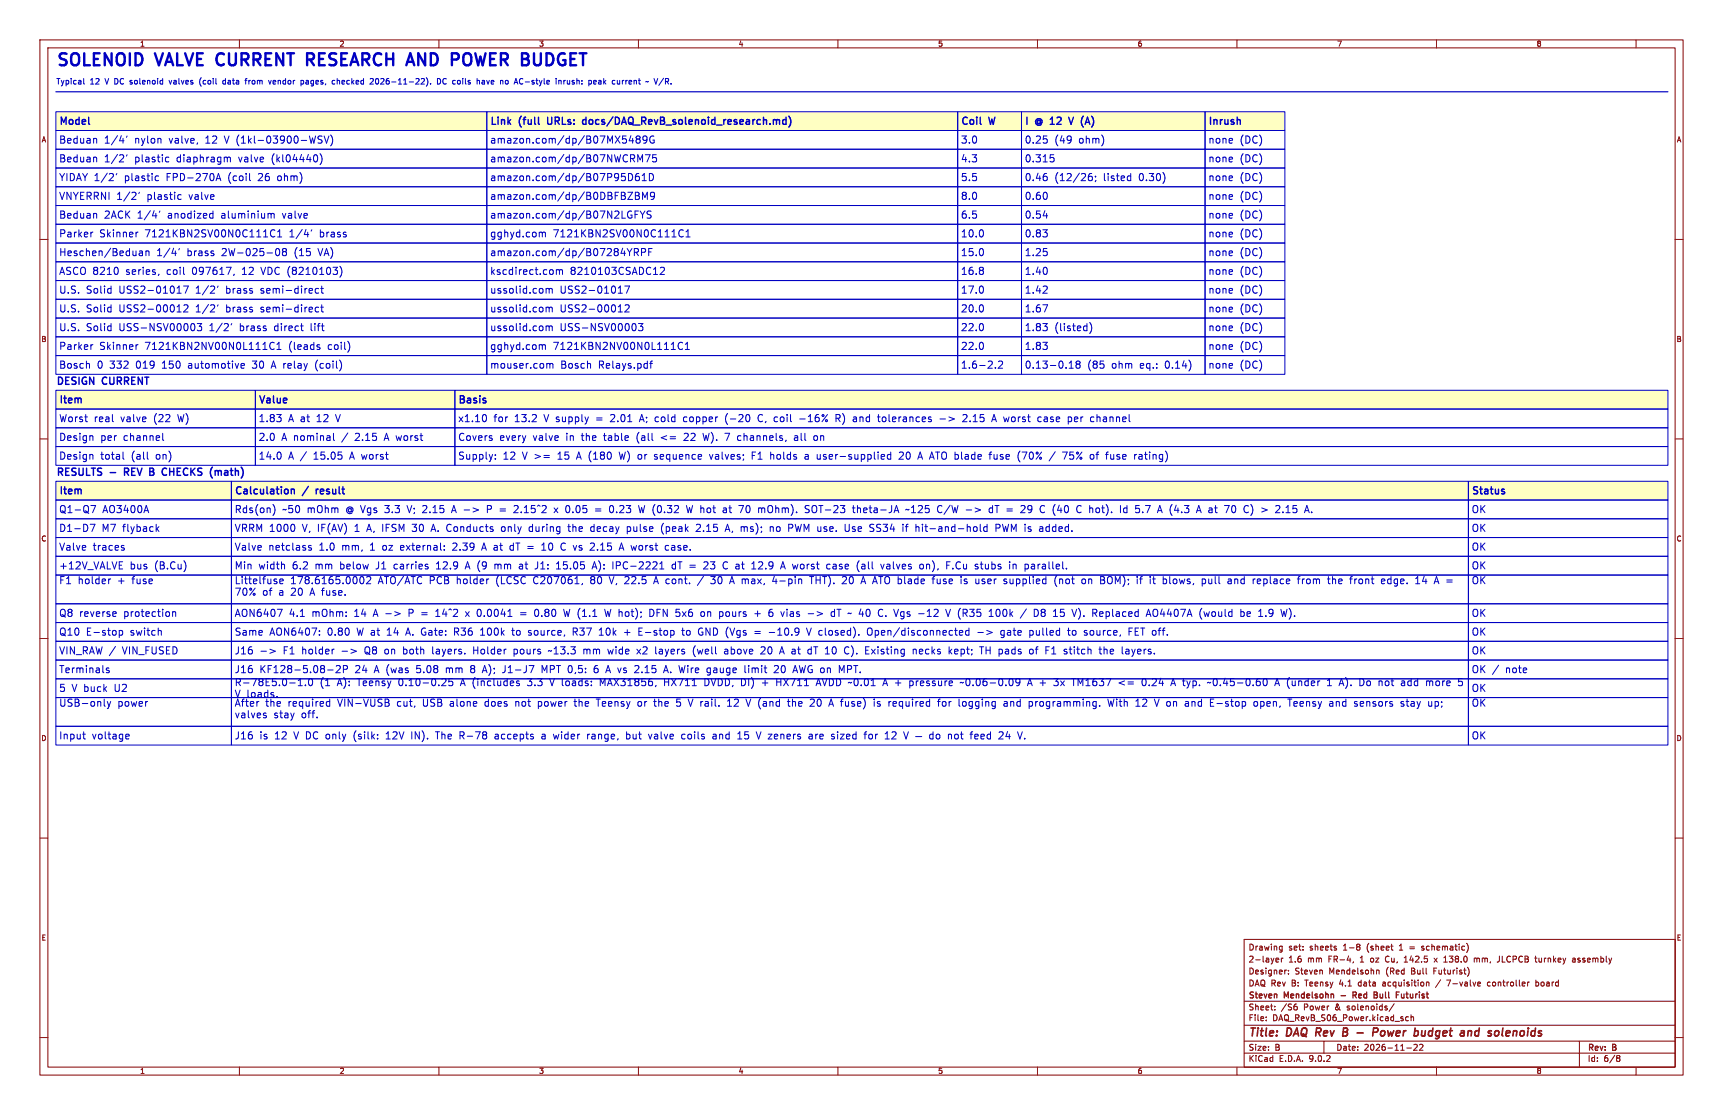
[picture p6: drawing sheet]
<svg xmlns="http://www.w3.org/2000/svg" width="432mm" height="279mm" viewBox="0 0 432 279" stroke-linecap="round" stroke-linejoin="round" font-family="sans-serif">
<defs><g id="words">
<g font-size="4.2" fill="#0000c2">
<text x="14" y="16.7">SOLENOID</text>
<text x="39.3" y="16.7">VALVE CURRENT</text>
<text x="79.5" y="16.7">RESEARCH</text>
<text x="105.9" y="16.7">AND</text>
<text x="118.1" y="16.7">POWER</text>
<text x="136.9" y="16.7">BUDGET</text>
</g>
<g font-size="2.8" fill="#840000">
<text x="312.8" y="260.3">Title:</text>
<text x="322.5" y="260.3">DAQ Rev</text>
<text x="338.2" y="260.3">B</text>
<text x="347.3" y="260.3">Power</text>
<text x="358.5" y="260.3">budget</text>
<text x="370.9" y="260.3">and</text>
<text x="378.6" y="260.3">solenoids</text>
</g>
<g font-size="2.5" fill="#0000c2">
<text x="14.7" y="31.8">Model</text>
<text x="122.7" y="31.8">Link</text>
<text x="130.2" y="31.8">(full</text>
<text x="138" y="31.8">URLs:</text>
<text x="147.6" y="31.8">docs/DAQ_RevB_solenoid_research.md)</text>
<text x="240.7" y="31.8">Coil</text>
<text x="248" y="31.8">W</text>
<text x="256.7" y="31.8">I</text>
<text x="259.6" y="31.8">@ 12</text>
<text x="269.6" y="31.8">V</text>
<text x="273.2" y="31.8">(A)</text>
<text x="302.7" y="31.8">Inrush</text>
<text x="14.7" y="36.2">Beduan</text>
<text x="14.7" y="40.9">Beduan</text>
<text x="26" y="36.2">1/4'</text>
<text x="26" y="40.9">1/2'</text>
<text x="33.7" y="36.2">nylon</text>
<text x="33.7" y="40.9">plastic</text>
<text x="42.3" y="36.2">valve,</text>
<text x="44.2" y="40.9">diaphragm</text>
<text x="51.5" y="36.2">12</text>
<text x="56.4" y="36.2">V (1kl-03900-WSV)</text>
<text x="59.8" y="40.9">valve</text>
<text x="68.2" y="40.9">(kl04440)</text>
<text x="122.7" y="36.2">amazon.com/dp/B07MX5489G</text>
<text x="122.7" y="40.9">amazon.com/dp/B07NWCRM75</text>
<text x="240.7" y="40.9">4.3</text>
<text x="240.7" y="36.2">3.0</text>
<text x="256.7" y="40.9">0.315</text>
<text x="256.7" y="36.2">0.25</text>
<text x="264.2" y="36.2">(49</text>
<text x="270.3" y="36.2">ohm)</text>
<text x="302.7" y="40.9">none</text>
<text x="302.7" y="36.2">none</text>
<text x="310.6" y="40.9">(DC)</text>
<text x="310.6" y="36.2">(DC)</text>
<text x="14.7" y="45.6">YIDAY 1/2'</text>
<text x="31.1" y="45.6">plastic</text>
<text x="41.6" y="45.6">FPD-270A</text>
<text x="57.2" y="45.6">(coil</text>
<text x="64.8" y="45.6">26</text>
<text x="69.7" y="45.6">ohm)</text>
<text x="122.7" y="45.6">amazon.com/dp/B07P95D61D</text>
<text x="240.7" y="45.6">5.5</text>
<text x="256.7" y="45.6">0.46</text>
<text x="264.2" y="45.6">(12/26;</text>
<text x="276.4" y="45.6">listed</text>
<text x="285.4" y="45.6">0.30)</text>
<text x="302.7" y="45.6">none</text>
<text x="310.6" y="45.6">(DC)</text>
<text x="14.7" y="50.3">VNYERRNI 1/2'</text>
<text x="36.8" y="50.3">plastic</text>
<text x="47.3" y="50.3">valve</text>
<text x="122.7" y="50.3">amazon.com/dp/B0DBFBZBM9</text>
<text x="240.7" y="50.3">8.0</text>
<text x="256.7" y="50.3">0.60</text>
<text x="302.7" y="50.3">none</text>
<text x="310.6" y="50.3">(DC)</text>
<text x="14.7" y="55">Beduan</text>
<text x="14.7" y="59.7">Parker</text>
<text x="24.8" y="59.7">Skinner</text>
<text x="26" y="55">2ACK</text>
<text x="34.4" y="55">1/4'</text>
<text x="36.2" y="59.7">7121KBN2SV00N0C111C1</text>
<text x="42" y="55">anodized</text>
<text x="55.5" y="55">aluminium</text>
<text x="70.9" y="55">valve</text>
<text x="72.5" y="59.7">1/4'</text>
<text x="80.1" y="59.7">brass</text>
<text x="122.7" y="59.7">gghyd.com</text>
<text x="122.7" y="55">amazon.com/dp/B07N2LGFYS</text>
<text x="138.5" y="59.7">7121KBN2SV00N0C111C1</text>
<text x="240.7" y="59.7">10.0</text>
<text x="240.7" y="55">6.5</text>
<text x="256.7" y="59.7">0.83</text>
<text x="256.7" y="55">0.54</text>
<text x="302.7" y="59.7">none</text>
<text x="302.7" y="55">none</text>
<text x="310.6" y="59.7">(DC)</text>
<text x="310.6" y="55">(DC)</text>
<text x="14.7" y="64.4">Heschen/Beduan</text>
<text x="39.1" y="64.4">1/4'</text>
<text x="46.8" y="64.4">brass</text>
<text x="55.5" y="64.4">2W-025-08</text>
<text x="73.8" y="64.4">(15</text>
<text x="79.9" y="64.4">VA)</text>
<text x="122.7" y="64.4">amazon.com/dp/B07284YRPF</text>
<text x="240.7" y="64.4">15.0</text>
<text x="256.7" y="64.4">1.25</text>
<text x="302.7" y="64.4">none</text>
<text x="310.6" y="64.4">(DC)</text>
<text x="14.7" y="69.1">ASCO 8210</text>
<text x="31.4" y="69.1">series,</text>
<text x="41.7" y="69.1">coil</text>
<text x="48.2" y="69.1">097617,</text>
<text x="60.8" y="69.1">12</text>
<text x="65.7" y="69.1">VDC (8210103)</text>
<text x="122.7" y="69.1">kscdirect.com</text>
<text x="142.8" y="69.1">8210103CSADC12</text>
<text x="240.7" y="69.1">16.8</text>
<text x="256.7" y="69.1">1.40</text>
<text x="302.7" y="69.1">none</text>
<text x="310.6" y="69.1">(DC)</text>
<text x="14.7" y="73.8">U.S.</text>
<text x="21.5" y="73.8">Solid</text>
<text x="29.7" y="73.8">USS2-01017</text>
<text x="49" y="73.8">1/2'</text>
<text x="56.7" y="73.8">brass</text>
<text x="65.4" y="73.8">semi-direct</text>
<text x="122.7" y="73.8">ussolid.com</text>
<text x="140.2" y="73.8">USS2-01017</text>
<text x="240.7" y="73.8">17.0</text>
<text x="256.7" y="73.8">1.42</text>
<text x="302.7" y="73.8">none</text>
<text x="310.6" y="73.8">(DC)</text>
<text x="14.7" y="83.2">U.S.</text>
<text x="14.7" y="78.5">U.S.</text>
<text x="21.5" y="83.2">Solid</text>
<text x="21.5" y="78.5">Solid</text>
<text x="29.7" y="83.2">USS-NSV00003</text>
<text x="29.7" y="78.5">USS2-00012</text>
<text x="49" y="78.5">1/2'</text>
<text x="52.4" y="83.2">1/2'</text>
<text x="56.7" y="78.5">brass</text>
<text x="60.1" y="83.2">brass</text>
<text x="65.4" y="78.5">semi-direct</text>
<text x="68.8" y="83.2">direct</text>
<text x="78" y="83.2">lift</text>
<text x="122.7" y="83.2">ussolid.com</text>
<text x="122.7" y="78.5">ussolid.com</text>
<text x="140.2" y="83.2">USS-NSV00003</text>
<text x="140.2" y="78.5">USS2-00012</text>
<text x="240.7" y="83.2">22.0</text>
<text x="240.7" y="78.5">20.0</text>
<text x="256.7" y="83.2">1.83</text>
<text x="256.7" y="78.5">1.67</text>
<text x="264.2" y="83.2">(listed)</text>
<text x="302.7" y="83.2">none</text>
<text x="302.7" y="78.5">none</text>
<text x="310.6" y="83.2">(DC)</text>
<text x="310.6" y="78.5">(DC)</text>
<text x="14.7" y="87.9">Parker</text>
<text x="24.8" y="87.9">Skinner</text>
<text x="36.2" y="87.9">7121KBN2NV00N0L111C1</text>
<text x="72.3" y="87.9">(leads</text>
<text x="82.2" y="87.9">coil)</text>
<text x="122.7" y="87.9">gghyd.com</text>
<text x="138.5" y="87.9">7121KBN2NV00N0L111C1</text>
<text x="240.7" y="87.9">22.0</text>
<text x="256.7" y="87.9">1.83</text>
<text x="302.7" y="87.9">none</text>
<text x="310.6" y="87.9">(DC)</text>
<text x="14.7" y="92.6">Bosch</text>
<text x="24.2" y="92.6">0</text>
<text x="27.4" y="92.6">332</text>
<text x="34" y="92.6">019</text>
<text x="40.6" y="92.6">150</text>
<text x="47.2" y="92.6">automotive</text>
<text x="63.5" y="92.6">30</text>
<text x="68.4" y="92.6">A relay</text>
<text x="79.4" y="92.6">(coil)</text>
<text x="122.7" y="92.6">mouser.com</text>
<text x="140.4" y="92.6">Bosch</text>
<text x="149.9" y="92.6">Relays.pdf</text>
<text x="240.7" y="92.6">1.6-2.2</text>
<text x="256.7" y="92.6">0.13-0.18</text>
<text x="272.4" y="92.6">(85</text>
<text x="278.5" y="92.6">ohm</text>
<text x="285.6" y="92.6">eq.:</text>
<text x="292" y="92.6">0.14)</text>
<text x="302.7" y="92.6">none</text>
<text x="310.6" y="92.6">(DC)</text>
<text x="14" y="96.6">DESIGN</text>
<text x="14.7" y="101.6">Item</text>
<text x="25.8" y="96.6">CURRENT</text>
<text x="64.7" y="101.6">Value</text>
<text x="114.7" y="101.6">Basis</text>
<text x="14.7" y="106">Worst</text>
<text x="23.5" y="106">real</text>
<text x="30.2" y="106">valve</text>
<text x="38.5" y="106">(22</text>
<text x="44.6" y="106">W)</text>
<text x="64.7" y="106">1.83</text>
<text x="72.2" y="106">A at</text>
<text x="79.3" y="106">12</text>
<text x="84.2" y="106">V</text>
<text x="114.7" y="106">x1.10</text>
<text x="123.6" y="106">for</text>
<text x="128.9" y="106">13.2</text>
<text x="136.3" y="106">V supply</text>
<text x="149.5" y="106">=</text>
<text x="153.2" y="106">2.01</text>
<text x="160.6" y="106">A; cold</text>
<text x="171.7" y="106">copper</text>
<text x="182.3" y="106">(-20</text>
<text x="190.6" y="106">C, coil</text>
<text x="201.2" y="106">-16%</text>
<text x="210.3" y="106">R)</text>
<text x="214.8" y="106">and</text>
<text x="221.2" y="106">tolerances</text>
<text x="236.7" y="106">-&gt;</text>
<text x="242.6" y="106">2.15</text>
<text x="250.1" y="106">A worst</text>
<text x="261.7" y="106">case</text>
<text x="269.3" y="106">per</text>
<text x="275.1" y="106">channel</text>
<text x="14.7" y="110.7">Design</text>
<text x="25.1" y="110.7">per</text>
<text x="30.8" y="110.7">channel</text>
<text x="64.7" y="110.7">2.0</text>
<text x="70.5" y="110.7">A nominal</text>
<text x="85.6" y="110.7">/</text>
<text x="89" y="110.7">2.15</text>
<text x="96.5" y="110.7">A worst</text>
<text x="114.7" y="110.7">Covers</text>
<text x="125.1" y="110.7">every</text>
<text x="133.5" y="110.7">valve</text>
<text x="141.8" y="110.7">in</text>
<text x="145.8" y="110.7">the</text>
<text x="151.4" y="110.7">table</text>
<text x="159.7" y="110.7">(all</text>
<text x="165.9" y="110.7">&lt;=</text>
<text x="171.8" y="110.7">22</text>
<text x="176.7" y="110.7">W). 7</text>
<text x="185.5" y="110.7">channels,</text>
<text x="199.8" y="110.7">all</text>
<text x="204.8" y="110.7">on</text>
<text x="14" y="119.4">RESULTS</text>
<text x="14.7" y="115.4">Design</text>
<text x="25.1" y="115.4">total</text>
<text x="27.7" y="119.4">-</text>
<text x="32" y="119.4">REV</text>
<text x="32.8" y="115.4">(all</text>
<text x="39" y="115.4">on)</text>
<text x="39" y="119.4">B</text>
<text x="42.9" y="119.4">CHECKS</text>
<text x="55.7" y="119.4">(math)</text>
<text x="64.7" y="115.4">14.0</text>
<text x="72.2" y="115.4">A /</text>
<text x="78.5" y="115.4">15.05</text>
<text x="87.7" y="115.4">A worst</text>
<text x="114.7" y="115.4">Supply:</text>
<text x="125.9" y="115.4">12</text>
<text x="130.8" y="115.4">V &gt;=</text>
<text x="139.8" y="115.4">15</text>
<text x="144.7" y="115.4">A (180</text>
<text x="155.5" y="115.4">W) or</text>
<text x="164.4" y="115.4">sequence</text>
<text x="178.4" y="115.4">valves;</text>
<text x="189.1" y="115.4">F1</text>
<text x="193.8" y="115.4">holds</text>
<text x="202.5" y="115.4">a user-supplied</text>
<text x="226.4" y="115.4">20</text>
<text x="231.3" y="115.4">A ATO blade</text>
<text x="249.4" y="115.4">fuse</text>
<text x="256.5" y="115.4">(70%</text>
<text x="268" y="115.4">75%</text>
<text x="275" y="115.4">of</text>
<text x="279.1" y="115.4">fuse</text>
<text x="286.2" y="115.4">rating)</text>
<text x="14.7" y="124.4">Item</text>
<text x="58.7" y="124.4">Calculation</text>
<text x="76" y="124.4">/</text>
<text x="80" y="124.4">result</text>
<text x="368.7" y="124.4">Status</text>
<text x="14.7" y="128.8">Q1-Q7</text>
<text x="25.6" y="128.8">AO3400A</text>
<text x="58.7" y="128.8">Rds(on)</text>
<text x="70.7" y="128.8">~50</text>
<text x="76.9" y="128.8">mOhm</text>
<text x="86.7" y="128.8">@ Vgs</text>
<text x="96.6" y="128.8">3.3</text>
<text x="102.3" y="128.8">V; 2.15</text>
<text x="113.6" y="128.8">A -&gt;</text>
<text x="122.6" y="128.8">P =</text>
<text x="129.6" y="128.8">2.15^2</text>
<text x="139.8" y="128.8">x 0.05</text>
<text x="153.9" y="128.8">0.23</text>
<text x="161.3" y="128.8">W (0.32</text>
<text x="173.5" y="128.8">W hot</text>
<text x="182.8" y="128.8">at</text>
<text x="186.9" y="128.8">70</text>
<text x="191.8" y="128.8">mOhm).</text>
<text x="203.7" y="128.8">SOT-23</text>
<text x="215.8" y="128.8">theta-JA</text>
<text x="229.2" y="128.8">~125</text>
<text x="237.1" y="128.8">C/W</text>
<text x="244.3" y="128.8">-&gt;</text>
<text x="250.3" y="128.8">dT =</text>
<text x="258.4" y="128.8">29</text>
<text x="263.3" y="128.8">C (40</text>
<text x="272.7" y="128.8">C hot).</text>
<text x="283.8" y="128.8">Id</text>
<text x="287.7" y="128.8">5.7</text>
<text x="293.5" y="128.8">A (4.3</text>
<text x="303.4" y="128.8">A at</text>
<text x="310.6" y="128.8">70</text>
<text x="315.5" y="128.8">C)</text>
<text x="319.9" y="128.8">&gt;</text>
<text x="323.6" y="128.8">2.15</text>
<text x="368.7" y="128.8">OK</text>
<text x="14.7" y="133.5">D1-D7</text>
<text x="25.4" y="133.5">M7</text>
<text x="30.7" y="133.5">flyback</text>
<text x="58.7" y="133.5">VRRM 1000</text>
<text x="75.7" y="133.5">V, IF(AV)</text>
<text x="88.9" y="133.5">1</text>
<text x="92.1" y="133.5">A, IFSM 30</text>
<text x="108.5" y="133.5">A. Conducts</text>
<text x="126.2" y="133.5">only</text>
<text x="133.2" y="133.5">during</text>
<text x="143.2" y="133.5">the</text>
<text x="148.8" y="133.5">decay</text>
<text x="158" y="133.5">pulse</text>
<text x="166.7" y="133.5">(peak</text>
<text x="175.6" y="133.5">2.15</text>
<text x="183.1" y="133.5">A, ms);</text>
<text x="194.3" y="133.5">no</text>
<text x="199.1" y="133.5">PWM use.</text>
<text x="213.4" y="133.5">Use</text>
<text x="219.8" y="133.5">SS34</text>
<text x="228.1" y="133.5">if</text>
<text x="231.4" y="133.5">hit-and-hold</text>
<text x="251.6" y="133.5">PWM is</text>
<text x="262.8" y="133.5">added.</text>
<text x="368.7" y="133.5">OK</text>
<text x="14.7" y="142.9">+12V_VALVE</text>
<text x="14.7" y="138.2">Valve</text>
<text x="23.2" y="138.2">traces</text>
<text x="32.5" y="142.9">bus</text>
<text x="38.6" y="142.9">(B.Cu)</text>
<text x="58.7" y="138.2">Valve</text>
<text x="58.7" y="142.9">Min</text>
<text x="64.7" y="142.9">width</text>
<text x="67.2" y="138.2">netclass</text>
<text x="73.2" y="142.9">6.2</text>
<text x="79" y="142.9">mm</text>
<text x="79.9" y="138.2">1.0</text>
<text x="85.2" y="142.9">below</text>
<text x="85.6" y="138.2">mm,</text>
<text x="92.8" y="138.2">1</text>
<text x="94.3" y="142.9">J1</text>
<text x="96" y="138.2">oz</text>
<text x="98.9" y="142.9">carries</text>
<text x="100.5" y="138.2">external:</text>
<text x="109.6" y="142.9">12.9</text>
<text x="113.7" y="138.2">2.39</text>
<text x="117.1" y="142.9">A (9</text>
<text x="121.2" y="138.2">A at</text>
<text x="124.5" y="142.9">mm</text>
<text x="128.3" y="138.2">dT =</text>
<text x="130.7" y="142.9">at</text>
<text x="134.9" y="142.9">J1:</text>
<text x="136.5" y="138.2">10</text>
<text x="140.3" y="142.9">15.05</text>
<text x="141.4" y="138.2">C vs</text>
<text x="149" y="138.2">2.15</text>
<text x="149.5" y="142.9">A):</text>
<text x="154.5" y="142.9">IPC-2221</text>
<text x="156.4" y="138.2">A worst</text>
<text x="168" y="138.2">case.</text>
<text x="169.5" y="142.9">dT =</text>
<text x="177.7" y="142.9">23</text>
<text x="182.6" y="142.9">C at</text>
<text x="190" y="142.9">12.9</text>
<text x="197.5" y="142.9">A worst</text>
<text x="209.1" y="142.9">case</text>
<text x="216.7" y="142.9">(all</text>
<text x="222.9" y="142.9">valves</text>
<text x="232.7" y="142.9">on),</text>
<text x="239.5" y="142.9">F.Cu</text>
<text x="246.7" y="142.9">stubs</text>
<text x="255.4" y="142.9">in</text>
<text x="259.4" y="142.9">parallel.</text>
<text x="368.7" y="142.9">OK</text>
<text x="368.7" y="138.2">OK</text>
<text x="14.7" y="146.7">F1</text>
<text x="19.4" y="146.7">holder</text>
<text x="29.4" y="146.7">+</text>
<text x="33.1" y="146.7">fuse</text>
<text x="58.7" y="146.7">Littelfuse</text>
<text x="58.7" y="149.6">70%</text>
<text x="65.7" y="149.6">of</text>
<text x="69.8" y="149.6">a 20</text>
<text x="72.7" y="146.7">178.6165.0002</text>
<text x="77.8" y="149.6">A fuse.</text>
<text x="94.7" y="146.7">ATO/ATC</text>
<text x="107.6" y="146.7">PCB holder</text>
<text x="124.4" y="146.7">(LCSC</text>
<text x="133.9" y="146.7">C207061,</text>
<text x="148.3" y="146.7">80</text>
<text x="153.2" y="146.7">V, 22.5</text>
<text x="164.5" y="146.7">A cont.</text>
<text x="175.7" y="146.7">/</text>
<text x="179" y="146.7">30</text>
<text x="183.9" y="146.7">A max,</text>
<text x="194.7" y="146.7">4-pin</text>
<text x="204.3" y="146.7">THT). 20</text>
<text x="217.3" y="146.7">A ATO blade</text>
<text x="235.4" y="146.7">fuse</text>
<text x="242.6" y="146.7">is</text>
<text x="246.3" y="146.7">user</text>
<text x="253.6" y="146.7">supplied</text>
<text x="266.3" y="146.7">(not</text>
<text x="273.3" y="146.7">on</text>
<text x="278" y="146.7">BOM);</text>
<text x="287.3" y="146.7">if</text>
<text x="290.6" y="146.7">it</text>
<text x="294" y="146.7">blows,</text>
<text x="303.9" y="146.7">pull</text>
<text x="310.5" y="146.7">and</text>
<text x="316.8" y="146.7">replace</text>
<text x="328.2" y="146.7">from</text>
<text x="335.9" y="146.7">the</text>
<text x="341.6" y="146.7">front</text>
<text x="349.5" y="146.7">edge.</text>
<text x="358.1" y="146.7">14</text>
<text x="363" y="146.7">A =</text>
<text x="368.7" y="146.7">OK</text>
<text x="14.7" y="154.8">Q8 reverse</text>
<text x="30.9" y="154.8">protection</text>
<text x="58.7" y="154.8">AON6407</text>
<text x="72.3" y="154.8">4.1</text>
<text x="78.1" y="154.8">mOhm:</text>
<text x="88.7" y="154.8">14</text>
<text x="93.6" y="154.8">A -&gt;</text>
<text x="102.6" y="154.8">P =</text>
<text x="109.5" y="154.8">14^2</text>
<text x="117.2" y="154.8">x 0.0041</text>
<text x="131" y="154.8">=</text>
<text x="134.7" y="154.8">0.80</text>
<text x="142.2" y="154.8">W (1.1</text>
<text x="152.6" y="154.8">W hot);</text>
<text x="164" y="154.8">DFN 5x6</text>
<text x="177" y="154.8">on</text>
<text x="181.8" y="154.8">pours</text>
<text x="190.7" y="154.8">+</text>
<text x="194.4" y="154.8">6</text>
<text x="197.6" y="154.8">vias</text>
<text x="204.3" y="154.8">-&gt;</text>
<text x="210.3" y="154.8">dT ~ 40</text>
<text x="222.4" y="154.8">C. Vgs</text>
<text x="232.6" y="154.8">-12</text>
<text x="239.7" y="154.8">V (R35</text>
<text x="250.6" y="154.8">100k</text>
<text x="258.7" y="154.8">/</text>
<text x="262.1" y="154.8">D8</text>
<text x="267.1" y="154.8">15</text>
<text x="272" y="154.8">V).</text>
<text x="277" y="154.8">Replaced</text>
<text x="290.7" y="154.8">AO4407A</text>
<text x="304" y="154.8">(would</text>
<text x="314.4" y="154.8">be</text>
<text x="319.1" y="154.8">1.9</text>
<text x="324.8" y="154.8">W).</text>
<text x="368.7" y="154.8">OK</text>
<text x="14.7" y="159.5">Q10</text>
<text x="21.5" y="159.5">E-stop</text>
<text x="32.6" y="159.5">switch</text>
<text x="58.7" y="159.5">Same</text>
<text x="67.5" y="159.5">AON6407:</text>
<text x="82" y="159.5">0.80</text>
<text x="89.4" y="159.5">W at</text>
<text x="97.1" y="159.5">14</text>
<text x="102" y="159.5">A. Gate:</text>
<text x="114.2" y="159.5">R36</text>
<text x="120.9" y="159.5">100k</text>
<text x="128.9" y="159.5">to</text>
<text x="133.1" y="159.5">source,</text>
<text x="144.3" y="159.5">R37</text>
<text x="151" y="159.5">10k</text>
<text x="157.3" y="159.5">+</text>
<text x="161" y="159.5">E-stop</text>
<text x="172.1" y="159.5">to</text>
<text x="176.2" y="159.5">GND (Vgs</text>
<text x="194.2" y="159.5">-10.9</text>
<text x="203.9" y="159.5">V closed).</text>
<text x="219.2" y="159.5">Open/disconnected</text>
<text x="246.9" y="159.5">-&gt;</text>
<text x="252.8" y="159.5">gate</text>
<text x="260.1" y="159.5">pulled</text>
<text x="269.9" y="159.5">to</text>
<text x="274" y="159.5">source,</text>
<text x="285.2" y="159.5">FET off.</text>
<text x="368.7" y="159.5">OK</text>
<text x="14.7" y="164.2">VIN_RAW /</text>
<text x="30.6" y="164.2">VIN_FUSED</text>
<text x="58.7" y="164.2">J16</text>
<text x="70.9" y="164.2">F1</text>
<text x="75.6" y="164.2">holder</text>
<text x="91.5" y="164.2">Q8 on</text>
<text x="101.3" y="164.2">both</text>
<text x="108.7" y="164.2">layers.</text>
<text x="119.1" y="164.2">Holder</text>
<text x="129.3" y="164.2">pours</text>
<text x="138.2" y="164.2">~13.3</text>
<text x="147" y="164.2">mm</text>
<text x="153.2" y="164.2">wide</text>
<text x="160.6" y="164.2">x2</text>
<text x="165.2" y="164.2">layers</text>
<text x="174.8" y="164.2">(well</text>
<text x="182.8" y="164.2">above</text>
<text x="192" y="164.2">20</text>
<text x="196.9" y="164.2">A at</text>
<text x="204.1" y="164.2">dT 10</text>
<text x="213.4" y="164.2">C).</text>
<text x="218.7" y="164.2">Existing</text>
<text x="230.8" y="164.2">necks</text>
<text x="239.9" y="164.2">kept;</text>
<text x="247.8" y="164.2">TH pads</text>
<text x="260.4" y="164.2">of</text>
<text x="264.5" y="164.2">F1</text>
<text x="269.2" y="164.2">stitch</text>
<text x="278.2" y="164.2">the</text>
<text x="283.9" y="164.2">layers.</text>
<text x="368.7" y="164.2">OK</text>
<text x="14.7" y="173.6">5</text>
<text x="14.7" y="168.9">Terminals</text>
<text x="17.9" y="173.6">V buck</text>
<text x="28.6" y="173.6">U2</text>
<text x="58.7" y="172.1">R-78E5.0-1.0</text>
<text x="58.7" y="168.9">J16</text>
<text x="65" y="168.9">KF128-5.08-2P</text>
<text x="80.1" y="172.1">(1</text>
<text x="84.4" y="172.1">A):</text>
<text x="88.9" y="168.9">24</text>
<text x="89.5" y="172.1">Teensy</text>
<text x="93.8" y="168.9">A (was</text>
<text x="99.9" y="172.1">0.10-0.25</text>
<text x="104.4" y="168.9">5.08</text>
<text x="111.9" y="168.9">mm</text>
<text x="115.6" y="172.1">A (includes</text>
<text x="118.2" y="168.9">8</text>
<text x="121.4" y="168.9">A);</text>
<text x="126.4" y="168.9">J1-J7</text>
<text x="132.5" y="172.1">3.3</text>
<text x="136.3" y="168.9">MPT 0,5:</text>
<text x="138.2" y="172.1">V loads:</text>
<text x="149.6" y="168.9">6</text>
<text x="150.9" y="172.1">MAX31856,</text>
<text x="152.8" y="168.9">A vs</text>
<text x="160.1" y="168.9">2.15</text>
<text x="167.1" y="172.1">HX711</text>
<text x="167.6" y="168.9">A. Wire</text>
<text x="177.3" y="172.1">DVDD, DI)</text>
<text x="178.5" y="168.9">gauge</text>
<text x="188" y="168.9">limit</text>
<text x="191.9" y="172.1">+</text>
<text x="195.6" y="168.9">20</text>
<text x="195.6" y="172.1">HX711</text>
<text x="200.5" y="168.9">AWG on</text>
<text x="205.8" y="172.1">AVDD ~0.01</text>
<text x="212" y="168.9">MPT.</text>
<text x="222.7" y="172.1">A +</text>
<text x="229.4" y="172.1">pressure</text>
<text x="242.4" y="172.1">~0.06-0.09</text>
<text x="259.4" y="172.1">A +</text>
<text x="266.1" y="172.1">3x</text>
<text x="270.7" y="172.1">TM1637</text>
<text x="282.5" y="172.1">&lt;=</text>
<text x="288.4" y="172.1">0.24</text>
<text x="295.9" y="172.1">A typ.</text>
<text x="305.2" y="172.1">~0.45-0.60</text>
<text x="322.2" y="172.1">A (under</text>
<text x="335.4" y="172.1">1</text>
<text x="338.6" y="172.1">A).</text>
<text x="343.7" y="172.1">Do not</text>
<text x="354.3" y="172.1">add</text>
<text x="360.7" y="172.1">more</text>
<text x="368.7" y="173.6">OK</text>
<text x="368.7" y="168.9">OK /</text>
<text x="368.8" y="172.1">5</text>
<text x="377.2" y="168.9">note</text>
<text x="14.7" y="177.4">USB-only</text>
<text x="29.4" y="177.4">power</text>
<text x="58.7" y="177.4">After</text>
<text x="58.7" y="175">V loads.</text>
<text x="66.4" y="177.4">the</text>
<text x="72.1" y="177.4">required</text>
<text x="84.6" y="177.4">VIN-VUSB</text>
<text x="99.5" y="177.4">cut,</text>
<text x="106.1" y="177.4">USB alone</text>
<text x="121.8" y="177.4">does</text>
<text x="129.5" y="177.4">not</text>
<text x="135.3" y="177.4">power</text>
<text x="144.5" y="177.4">the</text>
<text x="150.2" y="177.4">Teensy</text>
<text x="160.6" y="177.4">or</text>
<text x="164.8" y="177.4">the</text>
<text x="170.5" y="177.4">5</text>
<text x="173.6" y="177.4">V rail.</text>
<text x="183.5" y="177.4">12</text>
<text x="188.4" y="177.4">V (and</text>
<text x="199" y="177.4">the</text>
<text x="204.7" y="177.4">20</text>
<text x="209.6" y="177.4">A fuse)</text>
<text x="220.9" y="177.4">is</text>
<text x="224.7" y="177.4">required</text>
<text x="237.2" y="177.4">for</text>
<text x="242.4" y="177.4">logging</text>
<text x="253.9" y="177.4">and</text>
<text x="260.2" y="177.4">programming.</text>
<text x="280.2" y="177.4">With</text>
<text x="287.2" y="177.4">12</text>
<text x="292.1" y="177.4">V on</text>
<text x="299.9" y="177.4">and</text>
<text x="306.2" y="177.4">E-stop</text>
<text x="317.3" y="177.4">open,</text>
<text x="326" y="177.4">Teensy</text>
<text x="336.4" y="177.4">and</text>
<text x="342.8" y="177.4">sensors</text>
<text x="354.5" y="177.4">stay</text>
<text x="361.5" y="177.4">up;</text>
<text x="368.7" y="177.4">OK</text>
<text x="14.7" y="185.5">Input</text>
<text x="22.9" y="185.5">voltage</text>
<text x="58.7" y="185.5">J16</text>
<text x="58.7" y="180.3">valves</text>
<text x="65" y="185.5">is</text>
<text x="68.5" y="180.3">stay</text>
<text x="68.8" y="185.5">12</text>
<text x="73.6" y="185.5">V DC only</text>
<text x="75.4" y="180.3">off.</text>
<text x="88.8" y="185.5">(silk:</text>
<text x="97" y="185.5">12V</text>
<text x="103.4" y="185.5">IN).</text>
<text x="109.7" y="185.5">The R-78</text>
<text x="124.7" y="185.5">accepts</text>
<text x="136.5" y="185.5">a wider</text>
<text x="148.1" y="185.5">range,</text>
<text x="158" y="185.5">but</text>
<text x="163.7" y="185.5">valve</text>
<text x="172" y="185.5">coils</text>
<text x="179.9" y="185.5">and</text>
<text x="186.3" y="185.5">15</text>
<text x="191.2" y="185.5">V zeners</text>
<text x="204.4" y="185.5">are</text>
<text x="210.2" y="185.5">sized</text>
<text x="218.6" y="185.5">for</text>
<text x="223.8" y="185.5">12</text>
<text x="240" y="185.5">not</text>
<text x="245.7" y="185.5">feed</text>
<text x="252.9" y="185.5">24</text>
<text x="368.7" y="185.5">OK</text>
</g>
<g font-size="2.1" fill="#840000">
<text x="312.8" y="238.4">Drawing</text>
<text x="322.9" y="238.4">set:</text>
<text x="328.3" y="238.4">sheets</text>
<text x="336.8" y="238.4">1-8</text>
<text x="342.8" y="238.4">(sheet</text>
<text x="351.1" y="238.4">1</text>
<text x="353.8" y="238.4">=</text>
<text x="357" y="238.4">schematic)</text>
<text x="312.8" y="244.4">Designer:</text>
<text x="312.8" y="241.4">2-layer</text>
<text x="322.9" y="241.4">1.6</text>
<text x="324.5" y="244.4">Steven</text>
<text x="327.8" y="241.4">mm</text>
<text x="333.1" y="241.4">FR-4,</text>
<text x="333.1" y="244.4">Mendelsohn</text>
<text x="341.1" y="241.4">1</text>
<text x="343.9" y="241.4">oz</text>
<text x="347.5" y="244.4">(Red</text>
<text x="347.7" y="241.4">Cu,</text>
<text x="352.6" y="241.4">142.5</text>
<text x="353.9" y="244.4">Bull</text>
<text x="359.7" y="244.4">Futurist)</text>
<text x="360.3" y="241.4">x</text>
<text x="362.9" y="241.4">138.0</text>
<text x="370.6" y="241.4">mm,</text>
<text x="376.6" y="241.4">JLCPCB</text>
<text x="386.3" y="241.4">turnkey</text>
<text x="395.7" y="241.4">assembly</text>
<text x="312.8" y="250.6">Steven</text>
<text x="312.8" y="247.4">DAQ Rev</text>
<text x="321.9" y="250.6">Mendelsohn</text>
<text x="323.7" y="247.4">B:</text>
<text x="327.2" y="247.4">Teensy</text>
<text x="335.9" y="247.4">4.1</text>
<text x="336.7" y="250.6">-</text>
<text x="340.3" y="250.6">Red</text>
<text x="340.8" y="247.4">data</text>
<text x="346.2" y="250.6">Bull</text>
<text x="347" y="247.4">acquisition</text>
<text x="352.4" y="250.6">Futurist</text>
<text x="363.5" y="247.4">7-valve</text>
<text x="373.8" y="247.4">controller</text>
<text x="386" y="247.4">board</text>
<text x="312.8" y="256.1">File:</text>
<text x="312.8" y="253.4">Sheet:</text>
<text x="318.9" y="256.1">DAQ_RevB_S06_Power.kicad_sch</text>
<text x="321" y="253.4">/S6</text>
<text x="326.8" y="253.4">Power</text>
<text x="334.7" y="253.4">&amp;</text>
<text x="337.9" y="253.4">solenoids/</text>
<text x="312.8" y="263.5">Size:</text>
<text x="319.5" y="263.5">B</text>
<text x="334.8" y="263.5">Date:</text>
<text x="341.8" y="263.5">2026-11-22</text>
<text x="397.8" y="263.7">Rev:</text>
<text x="404.2" y="263.7">B</text>
<text x="312.8" y="266.3">KiCad</text>
<text x="320.5" y="266.3">E.D.A.</text>
<text x="328.1" y="266.3">9.0.2</text>
<text x="397.8" y="266.3">Id:</text>
<text x="401.9" y="266.3">6/8</text>
</g>
<g font-size="1.9" fill="#0000c2">
<text x="14" y="21.2">Typical</text>
<text x="22.5" y="21.2">12</text>
<text x="26.4" y="21.2">V DC solenoid</text>
<text x="43" y="21.2">valves</text>
<text x="50.7" y="21.2">(coil</text>
<text x="56.7" y="21.2">data</text>
<text x="62.6" y="21.2">from</text>
<text x="68.6" y="21.2">vendor</text>
<text x="76.8" y="21.2">pages,</text>
<text x="84.8" y="21.2">checked</text>
<text x="94.5" y="21.2">2026-11-22).</text>
<text x="111.5" y="21.2">DC coils</text>
<text x="121.8" y="21.2">have</text>
<text x="127.8" y="21.2">no</text>
<text x="131.6" y="21.2">AC-style</text>
<text x="142.1" y="21.2">inrush:</text>
<text x="150.5" y="21.2">peak</text>
<text x="156.6" y="21.2">current</text>
<text x="165.3" y="21.2">~ V/R.</text>
</g>
<g font-size="1.8" fill="#840000">
<text x="35" y="11.9">1</text>
<text x="85" y="11.9">2</text>
<text x="135" y="11.9">3</text>
<text x="185" y="11.9">4</text>
<text x="235" y="11.9">5</text>
<text x="285" y="11.9">6</text>
<text x="335" y="11.9">7</text>
<text x="385" y="11.9">8</text>
<text x="10.3" y="35.9">A</text>
<text x="420.1" y="35.9">A</text>
<text x="10.3" y="85.9">B</text>
<text x="420.1" y="85.9">B</text>
<text x="10.3" y="135.9">C</text>
<text x="420.1" y="135.9">C</text>
<text x="10.3" y="185.9">D</text>
<text x="420.1" y="185.9">D</text>
<text x="10.3" y="235.9">E</text>
<text x="420.1" y="235.9">E</text>
<text x="35" y="269.3">1</text>
<text x="85" y="269.3">2</text>
<text x="135" y="269.3">3</text>
<text x="185" y="269.3">4</text>
<text x="235" y="269.3">5</text>
<text x="285" y="269.3">6</text>
<text x="335" y="269.3">7</text>
<text x="385" y="269.3">8</text>
</g>
</g></defs>
<g fill="none" stroke="#840000" stroke-width=".25">
<path d="M10 10h411.8v259.4h-411.8zM12 12h407.8v255.4h-407.8zM60 10v2M110 10v2M160 10v2M210 10v2M260 10v2M310 10v2M360 10v2M410 10v2M10 60h2M419.8 60h2"/>
<path d="M10 110h2M419.8 110h2M10 160h2M419.8 160h2M10 210h2M419.8 210h2M311.8 235.4h108v32h-108zM320.9 237.1l.4 .1M321.3 237.1v1.2l-.3 .3M321.3 238l-.4 .1M340.3 236.6l.4 .1 .1 .2-.3 .3M340.3 237.2h.2"/>
<path d="M340.5 237.2l.3 .2v.4l-.1 .2-.4 .1M352.2 239.8l-.3 .2M356.3 238l.1 .1M356.3 237.2v.3M362 239.9l.3-.3v1.5M367.6 236.4a1.76 1.76 0 0 1 0 2.2M375.8 239.6l-.1 1.3-.5 .2M10 260h2M311.8 256.9h108M311.8 250.9h108M317.3 255.6v.2M317.3 254.9v.1"/>
<path d="M319.5 252.9v.2M319.5 252.2v.1M319.8 241h.6M319.8 240.2l.5-.1 .2 .3-.7 .2M321.1 240.1v1M321.5 240.1l-.4 .3M322.3 243.1h.1M322.9 243.9v.2M322.9 243.2v.1M324.5 252.2h.5l.1 .2-.1 .5-.5 .2M324.7 251.6h.3M339.2 241l-.2 .3"/>
<path d="M345 243.2h.5l.1 .9M349.4 251.5l-1.3 1.9M351.9 241.1h.9M353 254.9l-.5-.1-.2 .3 .1 .6h.6M353.6 254.9h.6l.1 .9M353.6 254.3v1.5M357.5 246.2h.5l.1 .9M359.4 240.1l.8 1M360.2 240.1l-.8 1M361 245.5l-1.2 1.9M361.8 241.1h.9M362.5 245.6h1"/>
<path d="M367.8 242.4a1.76 1.76 0 0 1 0 2.2M369.5 240.1v1M370 240.2h-.5M370.8 246.1l.2 .3-.7 .2M371 247l-.2 .1M373.3 246.1l-.4 .1-.1 .2v.5l.5 .2M383.3 246.1l-.3 .1M384.9 246.2h.6M384.9 247h.6M384.9 245.6v1.5M394.1 240.2h.6l.1 .9M394.8 240.4l-.8 .3 .3 .4 .5-.1"/>
<path d="M419.8 260h2M60 267.4v2M110 267.4v2M160 267.4v2M210 267.4v2M260 267.4v2M310 267.4v2M311.8 263.9h108M311.8 260.9h108M331.8 260.9v3M352.5 262.6h1.2M354.3 261.8l.6-.1 .3 .4-.9 1.1h.9"/>
<path d="M355.8 261.8l.5-.1 .3 .4-.9 1.1h.9M360 267.4v2M395.8 260.9v6.5M405.4 264.5l.4 .1 .2 .2-.3 .3M405.4 265.1h.3M405.7 265.1l.2 .2 .1 .4-.2 .2-.4 .1M410 267.4v2"/>
</g>
<g fill="none" stroke="#840000" stroke-width=".4">
<path d="M336.6 258.6h.7M336.7 257.6h.7M337.3 258.6l.3 .1M337.4 259.5l-.9 .1M337.5 258.5l-.2 .1M340.1 258.8h1.5M344.1 258.7l1-.1 .2-.3v-.5l-.3-.2h-.7l-.3 2M346.7 258.3l-.4 .1-.3 .3v.7l.6 .2M357.1 259.4l-.3 .2M357.2 258.3l-.1 1.3M370.1 258.3l-.5 .4v.5l.1 .3 .6 .1M378.2 258.3l-.6 .1-.2 .9 .2 .3h.4"/>
<path d="M378.4 258.7l-1 .2"/>
</g>
<path d="M339.4 249.4l.5 .7M339.8 248.6h-.7v1.5M339.8 249.3l-.7 .1M344.9 248.6l.2 .3-.2 .4 .2 .1 .1 .4-.3 .3h-.5M351.2 249.1l.1 .9 .6-.1" fill="none" stroke="#840000" stroke-width=".3"/>
<g fill="#ffffc2">
<path d="M58 120.6h310v4.7h-310z"/>
<path d="M14 28h108v4.7h-108z"/>
<path d="M122 28h118v4.7h-118z"/>
<path d="M368 120.6h50v4.7h-50z"/>
<path d="M114 97.8h304v4.7h-304z"/>
<path d="M302 28h20v4.7h-20z"/>
<path d="M256 28h46v4.7h-46z"/>
<path d="M240 28h16v4.7h-16z"/>
<path d="M14 120.6h44v4.7h-44z"/>
<path d="M64 97.8h50v4.7h-50z"/>
<path d="M14 97.8h50v4.7h-50z"/>
</g>
<path d="M14 23h404" fill="none" stroke="#0000c2" stroke-width=".3"/>
<g fill="none" stroke="#0000c2" stroke-width=".25">
<path d="M21 19.7v1.2l.2 .2M40.8 19.7v1.4M50.2 19.9l-.2 .5 .2 .8M61.9 19.7l-.3 .2v1.2M92.8 19.8l.5-.1 .3 .4-.9 1h.9M106.1 19.7l.3 .2-.1 .4-.8 .8h.9M106.8 19.5a1.61 1.61 0 0 1 0 2.1M109.6 19.7a.71 .71 0 0 1 .8 .7 .71 .71 0 0 1-.8 .7zM130.4 19.7h.6M163.9 19.7l.5 1.4 .4-1.4M14 32.7h108v4.7h-108zM14 28h108v4.7h-108z"/>
<path d="M14 37.4h108v4.7h-108zM24 34.7l.2 .2v1M24 39.4l.2 .2v1M30 35.3h1.1M30.7 38.8l.3 .3-.1 .4-1 1.1h1.1M30.8 34.7v1.2M31.9 34.1l-.2 .3M31.9 38.8l-.2 .3M40.6 20.1l.2 .1M40.8 21l-.2 .1M42.3 39.5l-.5-.1-.3 .1M56.1 20.1l-.3 .3v.4l.3 .3"/>
<path d="M56.7 39.4l.3 .2M57 39.6l.2-.2 .5 .1v1.1M57 39.6v1M61.4 20.1h.5M67.3 20.1l.3 1 .4-1M75.4 20.2l.4-.1 .3 .3-.1 .6h-.6M75.4 20.1v1.4M79.2 38.8a1.13 1.13 0 0 1 0 1.8M80.2 38.5a2.06 2.06 0 0 1 0 2.8M80.7 34.2l-.7-.1-.2 .1v.6l.7 .3 .2 .4-.3 .4-.7-.1M81.2 34.1l.6 1.8 .6-1.8M82.9 33.8a2.06 2.06 0 0 1 0 2.8"/>
<path d="M83.9 20.2l-.4-.1-.3 .3 .2 .6h.5M107.9 20.9v.2M111 20v.7M120 20.1l.2 .2v.8M120.8 20.2h.6M121.3 20.5l-.5 .2v.3l.5 .1M122 32.7h118v4.7h-118zM122 37.4h118v4.7h-118zM122 28h118v4.7h-118zM127.3 20.3l-.4-.2-.3 .3 .2 .6 .5-.1M130.4 21h.6M140 20.3l.6-.1v.9"/>
<path d="M140 20.1v1M141.3 20.1v1M141.7 20.1l-.4 .3M148.8 20.6l.6-.1v-.3l-.4-.1-.2 .2v.7h.6M156 20.1v1M156 20.3v.1M158.1 34l-.4 1.3h1.1M158.5 34.7v1.2M159.7 34.8l-.3-.3 .3-.4 .6 .1 .1 .2-.3 .4M159.7 34.8l-.3 .4 .1 .5 .2 .2 .6-.1 .1-.3-.1-.5-.2-.2M159.7 34.8h.4M161.7 38.8h1.2l-.8 1.8"/>
<path d="M162.1 34.8l-.3 .4h-.3l-.4-.4 .2-.6 .5-.1 .3 .1a1.19 1.19 0 0 1-.5 1.7h-.3M163.9 34.2a.84 .84 0 0 0-1.1 .8 .84 .84 0 0 0 1.1 .8v-.7h-.3M164.5 38.8h-.9l-.1 .8 .3-.1h.6l.1 .3v.6l-.3 .2-.7-.2M240 37.4h16v4.7h-16zM240 32.7h16v4.7h-16zM240 28h16v4.7h-16zM256 37.4h46v4.7h-46zM256 32.7h46v4.7h-46zM256 28h46v4.7h-46zM261.5 34.1h.9M262.3 34.8l.2 .3-.2 .7M263.2 38.8h.9"/>
<path d="M263.4 39.5h.4l.4 .3-.2 .7-.6 .1M302 37.4h20v4.7h-20zM302 32.7h20v4.7h-20zM302 28h20v4.7h-20zM14 51.5h108v4.7h-108zM14 46.8h108v4.7h-108zM14 42.1h108v4.7h-108zM14 56.2h108v4.7h-108zM23.3 58.2l-.4 .1M24 53.5l.2 .2v1M28.1 43.5l.3 .3-.1 .4-1 1.1h1.1M29.3 43.5l-.2 .3"/>
<path d="M33.7 48.2l.4 .3-.1 .4-1 1.1h1.1M34.6 58.2l-.4 .1M34.9 48.2l-.1 .3M38.2 54.1h1.1M39 45.1l.2 .2 .5-.1M39.1 53.5v1.2M39.7 44.2l-.5-.1-.2 .1M40.1 52.9l-.2 .3M41.5 40.4l.3 .2 .5-.1M44.6 49.8l.3 .2 .5-.1M45.4 48.9l-.5-.1-.3 .1M52.9 53.5l.5 .1"/>
<path d="M53.4 54.6l-.5 .1M53.4 52.9v1.8M54.1 45.3l.6-1.8 .6 1.8M54.3 44.8h.9M62.5 43.5v1.5l.3 .3M67.4 53.5l.5 .2M67.9 53.7l.3-.2 .4 .1 .1 1.1M67.9 53.7v1M68.9 57.7a.85 .85 0 0 0-1.2 .6 .85 .85 0 0 0 .8 1.1l.4-.2M69.6 58.1l.5-.5v1.8M69.6 59.4h1M76.3 58.8h1.1"/>
<path d="M78.1 57.6l-.1 .3M122 42.1h118v4.7h-118zM122 46.8h118v4.7h-118zM122 56.2h118v4.7h-118zM122 51.5h118v4.7h-118zM135.7 58.2l.2 .2M135.9 58.4v1M135.9 58.4l.3-.2 .4 .1 .1 1.1M157.3 48.2h1.2l-1.2 1.8h1.2M157.5 43.5a.91 .91 0 0 1 1.1 .9 .91 .91 0 0 1-1.1 .9zM157.9 52.9l.4 .1M158 53.9h.4v.6l-.5 .2"/>
<path d="M159.1 53.7h.6M159.2 48.2h.6l.4 .3-.4 .5 .4 .2 .1 .4-.4 .4h-.7zM159.2 49h.6M159.8 40.6v-1.8l.6 1.3 .6-1.3v1.8M160 52.9h-.9v1.8M160.1 43.5l-.5 .1a1.21 1.21 0 0 0 0 1.7l.6-.2 .1-.6-.4-.3h-.5l-.2 .3M160.4 52.9l.6 .9M160.9 45.3h1.1M160.9 44l.6-.5v1.8M161 50v-1.8l.6 1.3 .6-1.3v1.8M161 53.8v.9M161.6 52.9l-.6 .9"/>
<path d="M162.7 43.5a.91 .91 0 0 1 1.1 .9 .91 .91 0 0 1-1.1 .9zM163.2 53l-.7-.1-.3 .1v.6l.8 .3 .2 .4-.4 .4-.7-.1M164 48.9l-.3 .4h-.4l-.3-.4 .2-.6 .5-.1 .2 .1a1.19 1.19 0 0 1-.4 1.7h-.3M171.2 57.7a.85 .85 0 0 0-1.2 .6 .85 .85 0 0 0 .9 1.1l.3-.2M171.9 59.4h1M171.9 58.1l.5-.5v1.8M240 42.1h16v4.7h-16zM240 56.2h16v4.7h-16zM240 51.5h16v4.7h-16zM240 46.8h16v4.7h-16zM246.3 57.7l.2 .6-.2 .9M256 56.2h46v4.7h-46z"/>
<path d="M256 51.5h46v4.7h-46zM256 46.8h46v4.7h-46zM256 42.1h46v4.7h-46zM261.3 57.6h1.2l-.6 .7M261.4 54.1h1.1M262.3 44.2l.2 .3-.2 .7M262.3 48.3l.2 .6-.2 .9M262.3 58.3l.2 .3-.2 .7M273.6 43.5l-.5 .1a1.21 1.21 0 0 0 0 1.7l.6-.2 .1-.6-.4-.3h-.5l-.2 .3M274.5 44.2v.1M274.6 45.2l-.1 .3M282.9 44.1l.5 .1"/>
<path d="M283.4 45.2l-.5 .1M283.4 43.5v1.8M291.8 43.7l.1 .7-.1 1M302 56.2h20v4.7h-20zM302 51.5h20v4.7h-20zM302 46.8h20v4.7h-20zM302 42.1h20v4.7h-20zM14 79.7h108v4.7h-108zM14 75h108v4.7h-108zM14 70.3h108v4.7h-108zM14 65.6h108v4.7h-108zM14 60.9h108v4.7h-108z"/>
<path d="M27.7 77l.1 .1M27.7 72.3l.1 .1M27.8 71.7v1.8M27.8 76.4v1.8M27.8 78.1l-.1 .1M27.8 73.4l-.1 .1M29.5 67.1l.1 .6-.1 .9M34.9 63h.7l.1 1.1M35.7 63.3l-.6 .1-.2 .2 .2 .5 .6-.1M36.6 63l.2-.1 .5 .1v1.1M36.6 62.9v1.2M39.8 68.7l-.1 .3"/>
<path d="M43.1 63.5h1.1M43.9 62.9v1.2M44.4 78.2h1M44.4 73.5h1M44.7 71.9l.2-.2v1.8M44.7 76.6l.2-.2v1.8M45 62.3l-.2 .3M46 71.7h1.2l-.8 1.8M46.1 68.7l.2 .1M46.1 76.5l.7-.1 .3 .5-1.1 1.3h1.1M53.6 76.5l.2 .2-.1 .4-1 1.1h1.1M53.6 71.8l.2 .2-.1 .4-1 1.1h1.1"/>
<path d="M54.7 76.4l-.2 .3M54.7 71.7l-.2 .3M56.7 67h1.2l-.8 1.8M58.7 68.7l-.2 .3M69.2 62.4l.3-.1a.96 .96 0 0 1 .6 .9 .96 .96 0 0 1-.6 .9l-.3-.2-.1-.5zM71.1 63l-.3-.3 .3-.4 .5 .1 .2 .2-.3 .4M71.1 63l-.3 .4 .1 .5 .2 .2 .5-.1 .2-.3-.1-.5-.2-.2M71.1 63h.4M79.9 77.1l-.6-.1-.3 .3 .2 .8h.7M79.9 72.4l-.6-.1-.3 .3 .2 .8h.7M80.4 77h.7M80.4 72.3h.7"/>
<path d="M80.6 76.4v1.5l.5 .3M80.6 71.7v1.5l.5 .3M83.5 67h1.1l-.6 .7M84.4 67.7l.2 .3-.2 .7M85.2 66.7a2.06 2.06 0 0 1 0 2.8M122 79.7h118v4.7h-118zM122 75h118v4.7h-118zM122 70.3h118v4.7h-118zM122 65.6h118v4.7h-118zM122 60.9h118v4.7h-118zM136.9 72.3v1.2M136.9 77v1.2"/>
<path d="M136.9 77.1l.5-.1 .2 .2M136.9 72.4l.5-.1 .2 .2M137.6 72.5v1M137.6 77.2v1M137.6 72.5l.3-.2 .4 .1 .1 1.1M137.6 77.2l.3-.2 .4 .1 .1 1.1M139.4 67.6v1.2M139.4 67.7l.5-.1 .3 .2M140.2 67.8l.3-.2 .4 .1 .1 1.1M140.2 67.8v1M154.9 78.2h1.1M154.9 73.5h1.1"/>
<path d="M155.3 71.9l.2-.2v1.8M155.3 76.6l.2-.2v1.8M156.6 71.7h1.2l-.8 1.8M156.7 76.5l.6-.1 .4 .5-1.1 1.3h1.1M157.2 62.3l.6 .9M157.8 63.2v.9M158.4 62.3l-.6 .9M159 63.2l.8-.1 .2-.2-.1-.5-.9-.1v1.8M159.4 63.2l.6 .9M160.8 63.2l.8-.1 .2-.2-.1-.5-.9-.1v1.8M162.6 63.1h.6M163.4 62.3h-.8v1.8"/>
<path d="M165.5 67.1l.7-.1 .3 .5-1.1 1.3h1.1M240 79.7h16v4.7h-16zM240 75h16v4.7h-16zM240 70.3h16v4.7h-16zM240 65.6h16v4.7h-16zM240 60.9h16v4.7h-16zM246.3 62.4l.2 .6-.2 .9M246.3 67.1l.2 .2-.2 .4M246.3 67.8l.2 .3-.2 .6M246.3 71.8l.2 .6-.2 .9M246.3 76.5l.2 .6-.2 .9M256 79.7h46v4.7h-46z"/>
<path d="M256 75h46v4.7h-46zM256 70.3h46v4.7h-46zM256 65.6h46v4.7h-46zM256 60.9h46v4.7h-46zM261.3 76.4h1.2l-.7 1.8M261.5 62.3h.9M262.3 63l.2 .3-.2 .7M262.3 67.1l.2 .6-.2 .9M262.3 71.8l.2 .2-.1 .4-1.1 1.1h1.2M302 79.7h20v4.7h-20zM302 75h20v4.7h-20zM302 70.3h20v4.7h-20z"/>
<path d="M302 65.6h20v4.7h-20zM302 60.9h20v4.7h-20zM14 89.1h108v4.7h-108zM14 84.4h108v4.7h-108zM14 97.8h50v4.7h-50zM22.3 91.2l.1 1.1M23.3 86.4l-.4 .1M27.7 81.7l.1 .1M27.8 81.1v1.8M27.8 82.8l-.1 .1M34.6 86.4l-.4 .1M48.6 81.2l.2 .6-.2 1"/>
<path d="M49.4 81.1h1.1l-.6 .7 .6 .1v.8l-.3 .2-.8-.2M57.1 81.2l.1 .2-.1 .4-1 1.1h1.1M58.1 81.1l-.2 .3M60.4 91.7l.9-.2-.1-.3-.5-.1-.3 .2 .1 .9h.7M64 97.8h50v4.7h-50zM68.7 85.9a.85 .85 0 0 0-1.2 .6 .85 .85 0 0 0 .9 1.1l.3-.2M69.4 87.6h1M69.4 86.3l.5-.5v1.8M75.3 81.7h.7M75.7 82.8l.3 .1M79.9 87l.3 .2-.3 .4M79.9 86.4l.2 .1"/>
<path d="M85.5 91v1.2M87.5 86l.2 .7-.2 1M114 97.8h304v4.7h-304zM122 89.1h118v4.7h-118zM122 84.4h118v4.7h-118zM135.7 86.4l.2 .2M135.9 86.6v1M135.9 86.6l.3-.2 .4 .1 .1 1.1M136.9 81.7v1.2M136.9 81.8l.5-.1 .2 .2M137.1 91.2l.4-.1 .3 .2M137.6 81.9l.3-.2 .4 .1 .1 1.1"/>
<path d="M137.6 81.9v1M137.8 91.3l.3-.2 .4 .1 .1 1.1M137.8 91.3v1M159 81.1a1.13 1.13 0 0 1 0 1.8M160 81.1h1.1l-.6 .7 .5 .1v.8l-.2 .2-.8-.2M162.8 91.1h.7M163.5 90.5l-.4 .2v1.6M168.2 87.6h1.1M171.1 85.9a.85 .85 0 0 0-1.2 .6 .85 .85 0 0 0 .8 1.1l.4-.2M171.7 87.6h1.1M171.7 86.3l.6-.5v1.8M240 89.1h16v4.7h-16z"/>
<path d="M240 84.4h16v4.7h-16zM246.3 85.9l.2 .6-.2 .9M246.3 81.2l.2 .6-.2 .9M249.5 92.1v.2M250.2 90.6l.7-.1 .4 .5-1.2 1.3h1.2M256 89.1h46v4.7h-46zM256 84.4h46v4.7h-46zM261.3 85.8h1.2l-.6 .7M261.3 81.1h1.2l-.6 .7M262.3 86.5l.2 .3-.2 .7M262.3 81.8l.2 .3-.2 .7M267.9 92.3h1.1"/>
<path d="M267.9 91l.6-.5v1.8M270 91.2l-.3-.3 .3-.4 .5 .1 .2 .2-.4 .4M270 91.2l-.3 .4v.5l.3 .2 .5-.1 .2-.3-.1-.5-.3-.2M270 91.2h.3M272.2 81.7l.2 .1M272.4 82.8l-.2 .1M272.4 81.1v1.8M273.1 80.8a2.06 2.06 0 0 1 0 2.8M298.4 91v1.2M302 89.1h20v4.7h-20zM302 84.4h20v4.7h-20zM14 111.9h50v4.7h-50z"/>
<path d="M14 107.2h50v4.7h-50zM14 102.5h50v4.7h-50zM23.2 114l.1 1.1M23.2 109.3l.1 1.1M28.3 105.6l.1 .1M30.8 113.3v1.5l.3 .3M36.9 113.3v1.5l.3 .3M40.8 108.6v1.5l.2 .3M64 107.2h50v4.7h-50zM64 111.9h50v4.7h-50zM64 102.5h50v4.7h-50zM69.3 103.9h1.2l-.6 .7"/>
<path d="M70.3 113.4l.2 .6-.2 .9M70.3 104.6l.2 .3-.2 .7M76.8 113.2l-1.5 2.3M83.6 108.6v1.5l.2 .3M84.8 113.3h.8M85.5 114l.2 .3-.2 .7M114 111.9h304v4.7h-304zM114 107.2h304v4.7h-304zM114 102.5h304v4.7h-304zM121.5 103.9a1.13 1.13 0 0 1 0 1.8M124.1 114.9v.2M124.1 114v.1"/>
<path d="M136.3 114.1h1.4M136.3 114.6h1.4M147.5 104.5l-.5 1.2M187.5 103.9a1.13 1.13 0 0 1 0 1.8M197 110.3l-.2 .3M201.8 114.5v.5M204 109.3v.9M209.5 104.8h.7M210.2 103.9h-.7v1.8M214.1 104.5l-.2 .1M214.1 105l-.3 .2 .3 .5M219.9 104.5h.7"/>
<path d="M220.1 103.9v1.5l.3 .3M221.1 113.9l.5 .1 .1 .3-.9 .2M221.6 115l-.5 .1M223.2 114l-.5-.1-.3 .3 .1 .8h.7M223.2 113.3v1.8M225.6 113.3l-.2 .1M226.3 114l-1 1.1h1.1M230.2 114.6h.8M230.6 113.3l-.6 1.8M235.6 105h1.3M242 103.9l-.7 .1M242.3 104.6l-1.1 1.1h1.1"/>
<path d="M247.8 113.9h.7M248.5 105.7l.6-1.8 .6 1.8M248.5 113.3l-.4 .2v1.6M248.7 105.2h.8M255.6 113a2.06 2.06 0 0 0 0 2.8M260.9 104.6l-.5-.1-.3 .3 .2 .8h.6M264.5 113.2l-1.6 2.3M266.3 113.3h1.2l-.8 1.8M267.7 104.6l.5-.1 .4 .3-.2 .8h-.7M273.6 104.5l.5 .1M273.8 113.9l.3 .3v.5l-.3 .4M274.1 105.6l-.5 .1"/>
<path d="M284.9 113.9l-.4 .1M285.6 114.4l-.2 .2 .2 .5M285.6 113.9l-.1 .1M14 139.4h44v4.7h-44zM14 134.7h44v4.7h-44zM14 130h44v4.7h-44zM14 125.3h44v4.7h-44zM14 120.6h44v4.7h-44zM22.6 131.4h1.2l-.8 1.8M22.8 126.7h1.2l-.8 1.8M30.7 137.3l.4 .1 .1 .2-.3 .3h-.3M30.7 136.7l.4 .1"/>
<path d="M39.3 132.5l.5 .7M39.8 132l-.7 .7M58 134.7h310v4.7h-310zM58 130h310v4.7h-310zM58 125.3h310v4.7h-310zM58 120.6h310v4.7h-310zM58 139.4h310v4.7h-310zM68.4 126.4a2.06 2.06 0 0 1 0 2.8M73.7 131.5l.2 .6-.2 .9M78 136.8l-.4-.1-.3 .2 .1 .3 .6 .2v.4h-.7M111.3 137.7v.2M111.3 136.8v.1"/>
<path d="M118.5 127.3l1.4 .5-1.4 .5M135.8 137.9h1M135.9 136.5l-.1 .1M138.9 127.3l.9 1.2M139.8 127.3l-.9 1.2M140.7 136.5v.9M142.3 132h.7M148.1 132.1v.9M148.2 136.1l-.3 .1M148.9 136.8l-1 1.1h1.1M149.2 127.5h1.4M149.2 128h1.4"/>
<path d="M153.2 126.7a1.13 1.13 0 0 0 0 1.8M155.3 137.4h.9M155.7 136.1l-.6 1.8M157.2 132v1.8M157.2 133.1l.2 .1M157.4 132l-.2 .1M160 126.7l.5 1.8 .3-1.3M166 131.5l-.2 .8 .2 1.2M167.4 136.7l-.5 .1-.2 .2 .1 .7 .6 .2M172 126.7l.5 1.8 .3-1.3M175.2 131.4l-.7 .1M175.5 132.1l-1.1 1.1h1.1"/>
<path d="M181.3 127.4l.5-.1 .3 .2M181.3 128.4h.8M181.9 132.7h.8M182.1 127.7l-.8 .2M182.3 131.4l-.6 1.8M185.1 126.7h1.2l-.7 1.8M190.4 127.3l.5 .2M190.9 127.5v1M191.1 127.3l-.2 .2M193 132v1.2M193.7 132.1l-.4-.1-.3 .1M197.7 131.4l.8 .1"/>
<path d="M198.5 132.2l-.8 .1M202.8 126.8l-.7-.1-.2 .1v.6l.7 .3 .2 .4-.3 .4-.7-.1M211.8 132.8l.3 .4 .6-.2M213.6 127.3h.7M213.9 126.7v1.5l.4 .3M214.9 126.7v1.8M215 127.4h-.1M218.3 131.4l.7 .1M218.3 132.2l.5 .2 .2 .4-.3 .4h-.5M226.9 132h.7M227.4 131.4l-.3 .2v1.6M227.8 127.6l-.8 .2"/>
<path d="M228.4 128.5h1.1M228.6 127.1l-.2 .1M230.1 132l.2 .2v1M235.5 126.7l.6 .1M236.1 128.3l-.6 .2M242.1 127.8h1.4M245.7 131.4v1.5l.2 .3M247.4 132.1l-.5-.1-.4 .3 .2 .8h.7M247.4 131.4v1.8M248.7 127.4l-.5-.1-.3 .3 .2 .8h.6M248.7 126.7v1.8M249.3 126.7h1.1"/>
<path d="M249.6 132.3l.9-.1 .1-.2-.1-.5-.9-.1v1.8M257.7 126.8v.8M281.6 128.1l.3 .4 .5-.1M282.4 127.4l-.5-.1-.3 .3M282.4 126.7v1.8M309.3 126.7a1.13 1.13 0 0 1 0 1.8M322.3 128.5h1M322.3 127.2l.5-.5v1.8M368 139.4h50v4.7h-50zM368 134.7h50v4.7h-50zM368 130h50v4.7h-50zM368 125.3h50v4.7h-50z"/>
<path d="M368 120.6h50v4.7h-50zM14 156h44v4.7h-44zM14 151.3h44v4.7h-44zM14 144.1h44v7.2h-44zM27.7 145.1l-.5 .3M28.9 153.3l.2 .4-.8 .2M29 154.4l-.1 .1M29.9 158.1l.5-.1 .3 .3-.1 .8h-.7M29.9 158v1.8M40.2 158l.2 .2v1M43.3 153.4l.2-.1 .4 .1 .1 1.1M43.3 153.3v1.2"/>
<path d="M46.5 141.3v1.2M58 156h310v4.7h-310zM58 151.3h310v4.7h-310zM58 144.1h310v7.2h-310zM69.5 152.7h1.2l-.8 1.8M70.1 145.7l.9-.2-.1-.3-.5-.1-.3 .2 .1 .9h.7M71.2 141.5l.1 1.1M75.3 154.5h1M80.1 158.1v.1M80.1 159v.2M90.3 144.6l.3-.1a.96 .96 0 0 1 .6 .9 .96 .96 0 0 1-.6 .9l-.3-.2-.1-.5zM91.9 144.6l.7-.1 .3 .5-1.1 1.3h1.1"/>
<path d="M98.9 153.3l1.4 .5-1.4 .5M107.1 142l.2 .2-.2 .4M107.1 141.4l.1 .1M122.5 145.1l-.4 .1M127.3 154.5h1M139.5 142.6h1M139.8 141l-.3 .3M141.3 152.7l.4 1.8M146 146.2l-.2 .3M148.5 142.1h.9M149 140.8l-.6 1.8M150.2 159.2h1"/>
<path d="M150.5 157.6l-.3 .3M151.5 152.7l.5 1.8M153.6 140.8v1.8M156.5 158.5h1.4M160.1 158.2h.6M161 157.4h-.9v1.8h.9M163.5 152.8l-.6-.1v1.8l.6-.1M165.3 142.6h1.1M165.3 141.3l.6-.5v1.8M168.8 141.4l-.4 .3v.5l.4 .4M170.8 158h.7M171.1 157.4v1.5l.2 .3"/>
<path d="M175.6 157.4a.97 .97 0 0 0-.6 .9 .97 .97 0 0 0 .6 .9M176.4 153.4l-.4-.1-.4 .3 .2 .8h.6M177.1 140.8l-.7 .1M177.3 141.5l-1 1.1h1.1M178.1 144.5h1.1M178.1 146.1l.3 .2M180.5 153.3l.5 .1M181 154.4l-.5 .1M181.3 142.1l.2 .4 .5 .1M182 140.8l-.5 .1-.2 .3M183 145.8h.9M183.4 144.5l-.6 1.8"/>
<path d="M188.4 142.6h1M188.7 141l.2-.2v1.8M189.2 153.8h1.3M189.2 158.2h1.3M189.2 158.7h1.3M189.9 153.1v1.4M192.8 158.5h1.3M192.9 153.4h.5l.2 .1M193.5 152.7l-.5 .1-.2 .3M193.6 154.3l-.2 .2-.5-.1M194.1 144.4l-.5 1.3h1.1M195.6 142.6l.6-1.8 .6 1.8"/>
<path d="M195.8 142.1h.8M202.1 157.4l.6 1.8 .6-1.8M202.5 153.8h1.4M202.9 144.5h1M203.4 144.5v1.8M207.3 142.4l.2 .2 .5-.1M208 141.5l-.5-.1-.2 .1M209.1 152.7v1.8M209.1 153.4l-.5-.1-.3 .3 .2 .8h.6M215.1 142.9l.2 .4M215.3 140.5l-.2 .4M215.7 146.3l.6-1.8 .6 1.8"/>
<path d="M215.9 145.8h.9M216 142v.5M218.5 157.6l-.4-.2a.6 .6 0 0 0-.7 .6v.6a.6 .6 0 0 0 .4 .6 .6 .6 0 0 0 .7-.3M220.7 141.4l.4 1.2 .5-1.2M220.9 152.7l.3 .1M221.2 154.3l-.3 .2M230.7 141.5l.4-.1 .3 .3-.1 .7-.2 .2-.4-.1M233.6 145.1h.7M234.3 144.5l-.5 .2v1.6M237 152.7l.6 1.8 .6-1.8M237.3 140.8h.8M237.3 141.6h.6"/>
<path d="M238.8 142.4v.2M241.6 146.2l.5 .1M241.9 145.1l-.3 .2 .3 .4M242.8 158.1l-.5-.1-.3 .3 .1 .8h.7M242.8 157.4v1.8M245.1 158.5h1.3M245.3 145.1v1.2M245.3 146.1l-.2 .2M245.7 141.4h.6M245.9 140.8l.1 1.7M250 152.7a1.13 1.13 0 0 0 0 1.8M251.7 158.1l-.6-.1-.3 .3 .2 .8h.7"/>
<path d="M251.7 158v1.4l-.4 .4-.4-.1M252.1 145.7l.2 .2-.2 .4M252.1 145.1l.2 .1M253.9 141.5l.2-.1 .5 .1 .1 1.1M253.9 141.4v1.2M257.2 152.6l-1.5 2.3M258.3 158h.3l.3 .3v.7l-.6 .2M258.7 141.4l-.2 .1M258.7 141.9l-.3 .2 .3 .5M261.3 153.4l-.3 .2-.1 .5 .2 .3 .5 .1M261.3 153.4h.3M261.6 152.7l-.5 .1-.2 .2 .4 .4"/>
<path d="M264.9 144.2a2.06 2.06 0 0 0 0 2.8M265.5 145.1v1.2M265.8 152.7h.9M265.8 145.1l-.3 .1M266 153.4h.6M266.6 154.4l-.6 .1M267.5 158h.7M267.8 157.4v1.5l.4 .3M269.1 158l-.4 .3v.5l.4 .4M270.6 152.9l.2 .7-.2 1M271.5 145.1l.4 .1 .2 .2-.1 .7-.5 .2M273.3 158.1v.9"/>
<path d="M275.7 154.4h.6M275.7 153.4l.5-.1 .2 .2M276.4 153.7l-.8 .2M276.8 145.5v.6M282.9 158.2h.6M283.8 157.4h-.9v1.8M284.5 158.2h.6M285.3 157.4h-.8v1.8h.8M285.6 145.1h.7M286.3 144.5l-.4 .2M287.8 152.7l.6 1.8M288.9 145.1h.6"/>
<path d="M289.4 146.3h.1M290.1 152.9l-.4-.2a.6 .6 0 0 0-.8 .6v.6a.6 .6 0 0 0 .5 .6 .6 .6 0 0 0 .7-.3M293.1 144.5v1.5l.3 .3M301.5 145.1h.3l.3 .3v.7l-.6 .2M302.9 145.1v.9l.3 .3M303.1 153.3l-.4 1.2-.3-.9M308.3 145.1l.3 .2v1M308.6 146.2l-.2 .1M308.6 145.5l-.2 .1M309.4 145.1v1.2M309.9 145.1l-.5 .1M312.5 153.9l.9-.2-.1-.3-.5-.1-.3 .2 .1 .9h.7"/>
<path d="M315.3 145.1l.6 .1v.3l-.8 .2M315.9 146.2l-.6 .1M318.2 154.5h.3M318.7 152.7l-.5 .1-.2 .2 .1 .6 .6 .2M323.3 152.8l.3 .8-.3 1.2M326.4 145.1v1.2M326.9 145.1l-.5 .3M333.9 145.2l.3-.1 .4 .1 .1 1.1M340.7 145.2l-.2 .2 .2 .8M348.6 145.2l-.5-.1-.4 .3 .2 .8h.7M348.6 144.5v1.8M356.9 144.4l-.4 1.3h1.1"/>
<path d="M357.3 145.1v1.2M368 144.1h50v7.2h-50zM368 156h50v4.7h-50zM368 151.3h50v4.7h-50zM14 174.8h44v7.2h-44zM14 170.1h44v4.7h-44zM14 165.4h44v4.7h-44zM14 160.7h44v4.7h-44zM26.1 176.7l.3 .3M26.9 175.8l.4 1.2M27.3 167.5l-.4-.1-.3 .2 .1 .3 .6 .2v.4h-.7M27.3 177l-.4 .6"/>
<path d="M27.7 175.8l-.4 1.2M28.9 162l-1.5 2.3M58 174.8h310v7.2h-310zM58 170.1h310v4.7h-310zM58 165.4h310v4.7h-310zM58 160.7h310v4.7h-310zM65.4 163.2h1.4M66.5 179.3l.3 .2-.3 .4M66.5 178.7l.2 .1M67.6 162.7l1.4 .5-1.4 .5M69.4 174.6v.1M74.7 171.8h1.1"/>
<path d="M74.7 170.5l.6-.5v1.8M76.5 171.7v.1M77.5 170.2l.2-.2a.96 .96 0 0 1 .7 .9 .96 .96 0 0 1-.7 .9l-.2-.1-.2-.6zM81.9 176.9h.7M81.9 175.9h.7M82.1 167.9h1.4M82.6 175.2v1.8M83.7 162.7l-.3 .1M84.3 166.9l.6-.1 .4 .5-1.1 1.3h1.1M85.7 163.2h1.4M86.1 167.7l.8-.1 .2-.2-.1-.5-.9-.1v1.8M87.9 162.7l1.4 .5-1.4 .5"/>
<path d="M97.1 175.2l.4 .3-.4 .5 .4 .4v.4l-.3 .2M111 170l.6 .1 .2 .4-1.1 1.3h1.1M113.4 170h-.9v.9l.2-.2 .6 .1 .2 .3-.1 .6-.3 .1-.6-.1M130.1 170.7l-.4-.1-.3 .3 .1 .2 .6 .2v.4h-.7M132.6 166.8h1.2l-.8 1.8M137.5 163.1l-.1 .1M152.3 162.7l.4 1.2M152.4 166.8l-.6 1.8M159.3 166.8l-.2 .1M159.6 162.7l.9 1.2M160 167.5l-1 1.1h1.1M160.5 162.7l-.9 1.2"/>
<path d="M163.8 175.8h.7M164.3 162.1v1.5l.3 .3M166.5 168.1h.8M166.9 166.8l-.6 1.8M169.5 176.8l.3 .2M170.5 175.2h-.9l-.1 .8 .3-.1M172.5 175.2l.6 1.8M174.2 161.9a2.12 2.12 0 0 0 0 2.6M177.3 169.1h.6M177.3 168.5l.6 .1M177.9 167.4l-.6 .1M182.1 162.7l-.5 .1"/>
<path d="M182.2 163.2h-.4l-.3 .2 .1 .4 .6 .1M182.3 177h1M182.3 175.7l.5-.5v1.8M186.7 166.8v1.5l.2 .3M186.9 175.2l.6 1.8 .6-1.8M191.1 171.1h1.3M191.4 162.1l-.7 .1M191.7 162.8l-1.1 1.1h1.1M194.7 170v1.8M194.7 170.9h1M194.9 166.9l-.6-.1-.2 .1M195 167.5l-1 1.1h1.1"/>
<path d="M195.3 163.9l.6-1.8 .6 1.8M195.5 163.4h.9M197.3 175.8h.7M197.6 175.2v1.5l.4 .3M198.7 168.6l.6-1.8 .6 1.8M198.9 168.1h.8M202.8 162.7l.5 .1M203.1 175.3h.8M203.3 163.8l-.5 .1M204 175.9l-1 1.1h1.1M204.7 171.3h.8M205.1 170l-.6 1.8"/>
<path d="M207.7 177l.6-1.8 .6 1.8M207.9 176.5h.8M210.3 166.8l.6 1.3 .6-1.3M212 163.8h.7M212 162.2h.7M216.9 163.9h.9M216.9 162.1h.9M216.9 162.9h.6M219.1 175.2v.1M219.1 175.8v1.2M219.9 176.9l.5 .1M220.4 175.8l-.5 .2v.3l.5 .1"/>
<path d="M221.2 171.8l.6-1.8 .6 1.8M221.4 171.3h.9M224.1 175.8l-.3 .2v.7l.3 .3M224.7 176.2l-.9 .2M228 171.7h.7M228 170.7h.7M228 170.6v1.8M228.9 162.8l.2-.1 .4 .1 .1 1.1M228.9 162.7v1.2M234.9 175.8h.7M235.6 175.2l-.4 .2v1.6M236.5 175.8l-.4 .3v.5l.4 .4"/>
<path d="M238 163.2l.5 .7M238.5 162.7l-.6 .7M241.5 171l-.9 .1M241.8 175.8l-.4 .1-.2 .2 .1 .7 .5 .2M245.5 162.1h1M246 162.1v1.8M251.7 175.9h.6l.1 1.1M252.4 176.2l-.6 .1-.2 .2 .2 .5 .6-.1M254.9 170l.6 .2a1.19 1.19 0 0 1-.4 1.6M255.6 170.8l-.3 .3h-.4M257.5 171.8l.6-1.8 .6 1.8M257.7 171.3h.8"/>
<path d="M258.7 175.9v.9M258.8 162.8l.1 .2-.1 .8M259.5 162.7h.6M263.6 163.9h1M263.9 162.3l-.3 .3M264.1 170h1.1l-.6 .7 .5 .2 .1 .6-.3 .3h-.6M267.9 162.7h.7M268.2 162.1v1.5l.3 .3M268.5 170h1.1M275.4 162.7h.7M275.7 163.8l.4 .1M276.7 162.8l.5-.1 .3 .2"/>
<path d="M276.7 162.1v1.8M277.6 175.2l.5 1.8 .3-1.3 .3 1.3 .5-1.8M281.8 170.6l-1.3 .5 1.3 .6M282.3 162.7h.4l.2 .2v1M282.9 163.1l-.6 .1M282.9 163.8l-.6 .1M286.4 170.2l.2-.2a.96 .96 0 0 1 .7 .9 .96 .96 0 0 1-.7 .9l-.2-.1-.2-.6zM286.6 175.2l-.2 .1M287.3 175.9l-1 1.1h1.1M293.6 171.3h.8M294 170l.6 1.8M298.7 175.8v1.2"/>
<path d="M299.2 175.8l-.5 .1M304.6 170a.96 .96 0 0 0-.6 .9 .96 .96 0 0 0 .6 .9M305 176.3h1.3M314.2 176.1l.4-.3 .4 .1 .2 .2-.2 .8-.4 .1-.4-.4M315.9 176.9h.7M315.9 175.9h.7M315.9 175.8v1.8M319.5 171.8l.6-1.8 .6 1.8M319.6 171.3h.9M324.3 176.4l.8-.2-.1-.3-.5-.1-.2 .2v.9h.7M332.7 171.8h1M335 175.9l.4-.1 .3 .2"/>
<path d="M337.2 169.8a2.06 2.06 0 0 1 0 2.7M341.1 175.8l.6 .1v.3l-.8 .2M341.7 176.9l-.6 .1M343.1 170.6l-.4 .1-.2 .3 .1 .7 .5 .1M352.4 175.8h.7M352.6 175.2v1.5l.5 .3M352.8 171.5l.3 .3 .6-.1M353.7 170.7l-.6-.1-.3 .4M353.8 175.8l-.1 .1M353.8 176.3l-.2 .2 .2 .5M359.8 175.8l.5 .1 .2 .2-.1 .7-.6 .2M360 170.7l-.2 .3 .2 .7"/>
<path d="M368 174.8h50v7.2h-50zM368 170.1h50v4.7h-50zM368 165.4h50v4.7h-50zM368 160.7h50v4.7h-50zM375.6 166.7l-1.6 2.3M14 182h44v4.7h-44zM20.7 184h.7M21.1 185.1l.3 .1M31.8 184l.5 .1 .1 .3-.9 .2M32.3 185.1l-.5 .1M58 182h310v4.7h-310zM94.6 185v.2"/>
<path d="M94.6 184.1v.1M121.9 183.5v.5M121.9 184.3v.7M147.3 184v1.2M147.4 184.1l-.1 .2M157 183.4v1.8M157 185.1l.5 .1M157.5 184l-.5 .1M162.5 184l.4 1.2M171.5 184l-.5 .1-.2 .2 .1 .7 .6 .2M179.2 184l-.5 .1M179.3 184.5h-.4l-.3 .2 .1 .4 .6 .1"/>
<path d="M184.9 185.2h1M184.9 183.9l.5-.5v1.8M189.5 183.4l.6 1.8 .6-1.8M202.8 184.1h.7l.1 1.1M203.6 184.4l-.6 .1-.3 .2 .3 .5 .6-.1M208.6 184l.5 .1M208.6 184.6l.5 .1v.2l-.2 .3h-.4M216.5 184h.7M217.2 183.4l-.4 .2v1.6M217.8 184.1v.9M221.8 185.2h1.1M227.7 183.4l-.6 1.8"/>
<path d="M229.5 184.6h1.5M233.8 184.1l-.5-.1-.3 .3 .1 .8h.7M233.8 183.4v1.8M234.7 184.1l.2-.1 .6 .1v.7l-.1 .3-.5 .1-.2-.2zM237.7 184.1l.2-.1 .5 .1 .1 1.1M237.7 184v1.2M239.3 184.1v.9M245.1 184.1l-.6-.1-.2 .2 .1 .9h.7M245.1 184.4l-.8 .2M250.3 185.2h1.1M251.3 183.5v.6M252.5 183.3l-.4 1.3h1.1"/>
<path d="M256.8 185v.2M368 182h50v4.7h-50z"/>
</g>
<g fill="none" stroke="#0000c2" stroke-width=".36">
<path d="M137.3 29.4v1.6M146 30.8l.3 .4 .6-.1M146.9 30h-.6l-.3 .3M197.7 29.1a2.06 2.06 0 0 1 0 2.7M267.8 29.4l.6 1.8 .6-1.8M271.5 29.1l-.1 .1M272.1 30.6h.9M272.5 29.4l-.6 1.8M31.2 118.3h.7M31.9 117.3h-.7v1.8M37.6 117.3l.8 .2M37.6 118.2h.6"/>
<path d="M38.2 118.2l.2 .1M38.4 119l-.8 .1M38.4 118l-.2 .2M41.4 117.3l.4 .2M41.8 118.9l-.4 .2M54.2 117.9l.5 .3M54.7 118.2v.9M55 117.9l-.3 .3M73 122.6v1.2M73 122.7l.3-.1h.4l.1 1.2M79.3 122.6v1.2M79.3 122.7v.2"/>
</g>
<path d="M77 13.4l1.4 .1M77.7 14.9l1 1.5M78.4 14.8l-1.4 .1M116.3 15.9l.5 .5h.6M117.4 13.4h-.6l-.5 .4M135.5 13.4v2.4l-.5 .6" fill="none" stroke="#0000c2" stroke-width=".6"/>
<use href="#words"/>
</svg>
